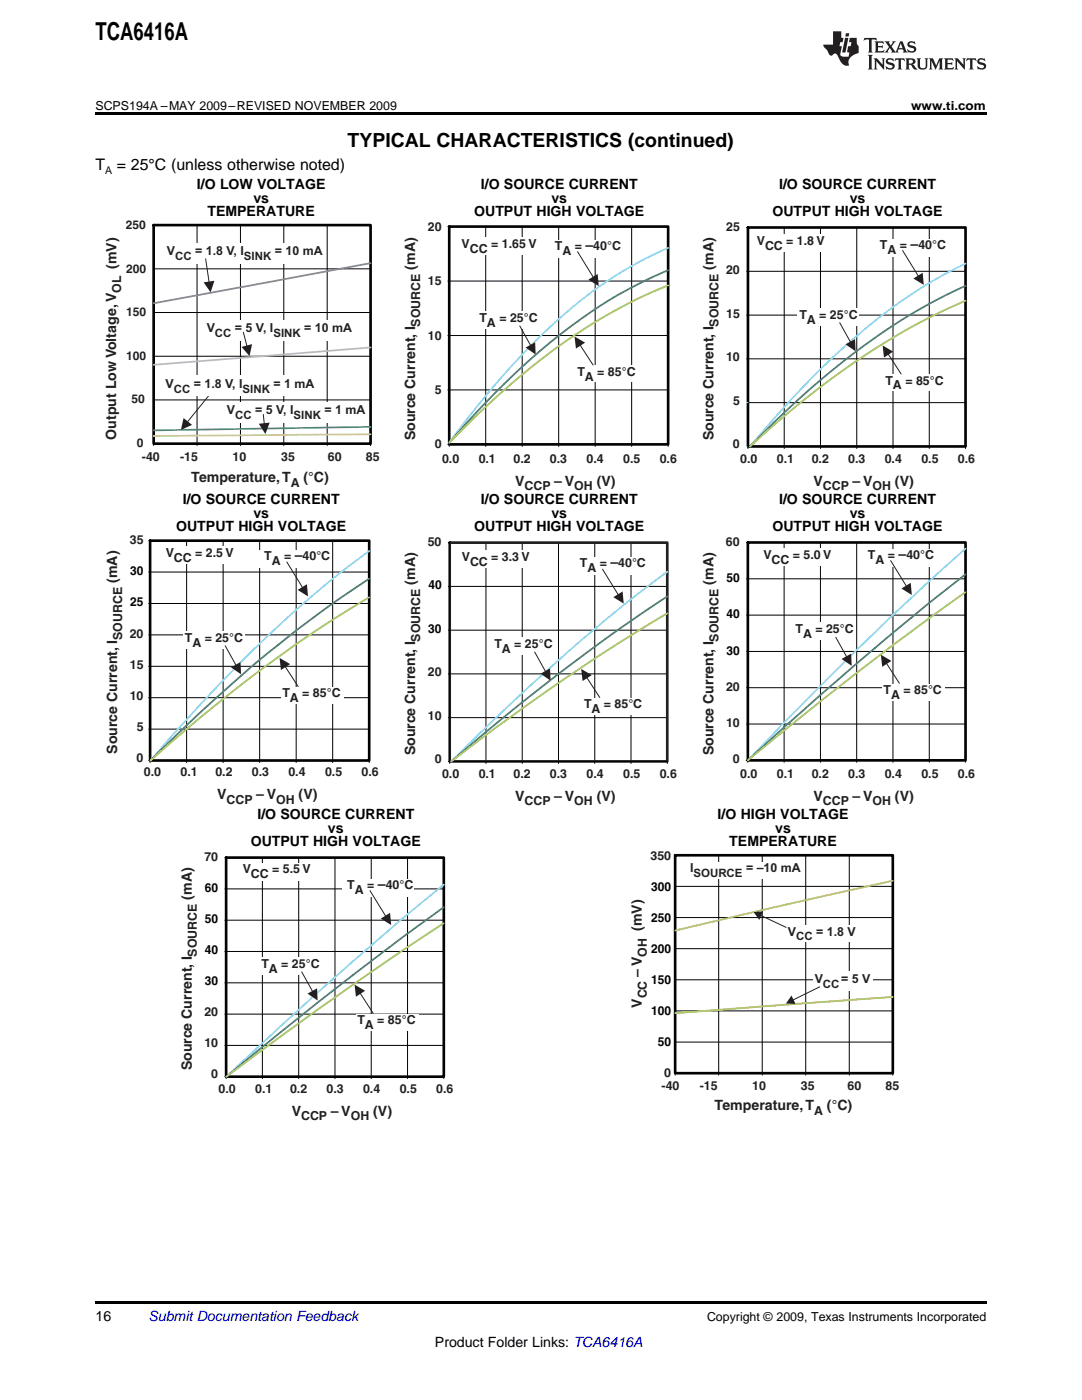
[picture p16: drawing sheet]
<svg xmlns="http://www.w3.org/2000/svg" width="216mm" height="279mm" viewBox="0 0 216 279" stroke-linecap="round" stroke-linejoin="round" font-family="sans-serif">
<defs><g id="words">
<text font-size="4.9" x="19" y="7.9">TCA6416A</text>
<text font-size="3.9" x="69.4" y="29.3">TYPICAL CHARACTERISTICS (continued)</text>
<g font-size="3.2">
<text x="19" y="34">T</text>
<text x="23.3" y="34">= 25°C (unless otherwise noted)</text>
</g>
<g font-size="2.8">
<text x="39.3" y="37.7">I/O LOW VOLTAGE</text>
<text x="50.6" y="40.4">vs</text>
<text x="96" y="37.7">I/O SOURCE CURRENT</text>
<text x="110" y="40.4">vs</text>
<text x="155.5" y="37.7">I/O SOURCE CURRENT</text>
<text x="169.5" y="40.4">vs</text>
<text x="41.4" y="43.1">TEMPERATURE</text>
<text x="94.6" y="43.1">OUTPUT HIGH VOLTAGE</text>
<text x="154.1" y="43.1">OUTPUT HIGH VOLTAGE</text>
<text x="36.5" y="100.6">I/O SOURCE CURRENT</text>
<text x="96" y="100.6">I/O SOURCE CURRENT</text>
<text x="155.5" y="100.6">I/O SOURCE CURRENT</text>
<text x="35.1" y="106">OUTPUT HIGH VOLTAGE</text>
<text x="50.6" y="103.3">vs</text>
<text x="94.6" y="106">OUTPUT HIGH VOLTAGE</text>
<text x="110" y="103.3">vs</text>
<text x="154.1" y="106">OUTPUT HIGH VOLTAGE</text>
<text x="169.5" y="103.3">vs</text>
<text x="51.4" y="163.5">I/O SOURCE CURRENT</text>
<text x="65.4" y="166.2">vs</text>
<text x="143.2" y="163.5">I/O HIGH VOLTAGE</text>
<text x="154.7" y="166.2">vs</text>
<text x="50" y="168.8">OUTPUT HIGH VOLTAGE</text>
<text x="145.5" y="168.8">TEMPERATURE</text>
<text x="19" y="263.6">16</text>
<text x="86.8" y="268.9">Product Folder Links: TCA6416A</text>
</g>
<g font-size="2.8" fill="#231f20">
<text x="23.2" y="53.6" transform="rotate(-90 23.2 53.6)">(mV)</text>
<text x="82.9" y="53.8" transform="rotate(-90 82.9 53.8)">(mA)</text>
<text x="116.8" y="49.9">–</text>
<text x="142.4" y="53.8" transform="rotate(-90 142.4 53.8)">(mA)</text>
<text x="181.7" y="49.7">–</text>
<text x="23.2" y="87.7" transform="rotate(-90 23.2 87.7)">Output Low Voltage,V</text>
<text x="82.9" y="87.9" transform="rotate(-90 82.9 87.9)">Source Current, I</text>
<text x="142.4" y="87.9" transform="rotate(-90 142.4 87.9)">Source Current, I</text>
<text x="38.2" y="96.2">Temperature,T</text>
<text x="60.6" y="96.2">(°C)</text>
<text x="102.8" y="96.9">V</text>
<text x="110.6" y="96.9">– V</text>
<text x="119.1" y="96.9">(V)</text>
<text x="162.3" y="96.9">V</text>
<text x="170.1" y="96.9">– V</text>
<text x="178.6" y="96.9">(V)</text>
<text x="58.8" y="111.8">–</text>
<text x="121.8" y="113.3">–</text>
<text x="179.3" y="111.5">–</text>
<text x="23.4" y="116.3" transform="rotate(-90 23.4 116.3)">(mA)</text>
<text x="82.9" y="116.7" transform="rotate(-90 82.9 116.7)">(mA)</text>
<text x="142.4" y="116.7" transform="rotate(-90 142.4 116.7)">(mA)</text>
<text x="23.4" y="150.4" transform="rotate(-90 23.4 150.4)">Source Current, I</text>
<text x="82.9" y="150.8" transform="rotate(-90 82.9 150.8)">Source Current, I</text>
<text x="142.4" y="150.8" transform="rotate(-90 142.4 150.8)">Source Current, I</text>
<text x="43.3" y="159.4">V</text>
<text x="51.1" y="159.4">– V</text>
<text x="59.6" y="159.4">(V)</text>
<text x="102.8" y="159.8">V</text>
<text x="110.6" y="159.8">– V</text>
<text x="119.1" y="159.8">(V)</text>
<text x="162.3" y="159.8">V</text>
<text x="170.1" y="159.8">– V</text>
<text x="178.6" y="159.8">(V)</text>
<text x="38.3" y="179.6" transform="rotate(-90 38.3 179.6)">(mA)</text>
<text x="75.4" y="177.4">–</text>
<text x="128" y="185.8" transform="rotate(-90 128 185.8)">(mV)</text>
<text x="128" y="194.9" transform="rotate(-90 128 194.9)">– V</text>
<text x="128" y="201.1" transform="rotate(-90 128 201.1)">V</text>
<text x="38.3" y="213.6" transform="rotate(-90 38.3 213.6)">Source Current, I</text>
<text x="142.6" y="221.6">Temperature,T</text>
<text x="165" y="221.6">(°C)</text>
<text x="58.2" y="222.6">V</text>
<text x="66" y="222.6">– V</text>
<text x="74.5" y="222.6">(V)</text>
</g>
<text font-size="2.8" fill="#0000c8" x="29.6" y="263.6">Submit Documentation Feedback</text>
<g font-size="2.5">
<text x="19" y="21.9">SCPS194A –MAY 2009–REVISED NOVEMBER 2009</text>
<text x="181.8" y="21.9">www.ti.com</text>
<text x="141.1" y="263.6">Copyright © 2009, Texas Instruments Incorporated</text>
</g>
<g font-size="2.5" fill="#231f20">
<text x="85.4" y="46.1">20</text>
<text x="144.9" y="46">25</text>
<text x="33.3" y="50.9">V</text>
<text x="38.9" y="50.9">= 1.8 V, I</text>
<text x="54.8" y="50.9">= 10 mA</text>
<text x="92.1" y="49.5">V</text>
<text x="93.8" y="50.5">CC</text>
<text x="98" y="49.5">= 1.65 V</text>
<text x="110.7" y="49.9">T</text>
<text x="112.2" y="50.9">A</text>
<text x="114.7" y="49.9">=</text>
<text x="118.4" y="49.9">40°C</text>
<text x="151" y="48.9">V</text>
<text x="152.6" y="49.9">CC</text>
<text x="156.9" y="48.9">= 1.8 V</text>
<text x="175.6" y="49.7">T</text>
<text x="177.1" y="50.6">A</text>
<text x="179.5" y="49.7">=</text>
<text x="183.2" y="49.7">40°C</text>
<text x="24.2" y="58.5" transform="rotate(-90 24.2 58.5)">OL</text>
<text x="85.4" y="56.9">15</text>
<text x="144.9" y="54.7">20</text>
<text x="83.9" y="65.2" transform="rotate(-90 83.9 65.2)">SOURCE</text>
<text x="95.7" y="64.3">T</text>
<text x="97.2" y="65.3">A</text>
<text x="99.6" y="64.3">= 25°C</text>
<text x="143.4" y="65.2" transform="rotate(-90 143.4 65.2)">SOURCE</text>
<text x="144.9" y="63.4">15</text>
<text x="159.5" y="63.6">T</text>
<text x="161" y="64.6">A</text>
<text x="163.5" y="63.6">= 25°C</text>
<text x="41.2" y="66.3">V</text>
<text x="46.9" y="66.3">= 5 V, I</text>
<text x="60.7" y="66.3">= 10 mA</text>
<text x="85.4" y="67.8">10</text>
<text x="33" y="77.4">V</text>
<text x="38.7" y="77.4">= 1.8 V, I</text>
<text x="54.6" y="77.4">= 1 mA</text>
<text x="115.2" y="75">T</text>
<text x="116.7" y="75.9">A</text>
<text x="119.2" y="75">= 85°C</text>
<text x="144.9" y="72.1">10</text>
<text x="176.7" y="76.7">T</text>
<text x="178.2" y="77.7">A</text>
<text x="180.7" y="76.7">= 85°C</text>
<text x="45.3" y="82.7">V</text>
<text x="50.9" y="82.7">= 5 V, I</text>
<text x="64.8" y="82.7">= 1 mA</text>
<text x="86.8" y="78.6">5</text>
<text x="146.3" y="80.8">5</text>
<text x="86.7" y="89.5">0</text>
<text x="146.3" y="89.5">0</text>
<text x="28.3" y="92">-40</text>
<text x="35.9" y="92">-15</text>
<text x="46.4" y="92">10</text>
<text x="56.1" y="92">35</text>
<text x="65.4" y="92">60</text>
<text x="73" y="92">85</text>
<text x="88.2" y="92.4">0.0</text>
<text x="95.5" y="92.4">0.1</text>
<text x="102.5" y="92.4">0.2</text>
<text x="109.7" y="92.4">0.3</text>
<text x="117" y="92.4">0.4</text>
<text x="124.4" y="92.4">0.5</text>
<text x="131.6" y="92.4">0.6</text>
<text x="147.7" y="92.4">0.0</text>
<text x="155" y="92.4">0.1</text>
<text x="162" y="92.4">0.2</text>
<text x="169.3" y="92.4">0.3</text>
<text x="176.5" y="92.4">0.4</text>
<text x="183.9" y="92.4">0.5</text>
<text x="191.2" y="92.4">0.6</text>
<text x="58" y="97.2">A</text>
<text x="104.7" y="97.9">CCP</text>
<text x="114.6" y="97.9">OH</text>
<text x="164.2" y="97.9">CCP</text>
<text x="174.1" y="97.9">OH</text>
<text x="25.9" y="108.6">35</text>
<text x="33.1" y="111.2">V</text>
<text x="34.7" y="112.2">CC</text>
<text x="39" y="111.2">= 2.5 V</text>
<text x="52.7" y="111.8">T</text>
<text x="54.2" y="112.8">A</text>
<text x="56.7" y="111.8">=</text>
<text x="60.4" y="111.8">40°C</text>
<text x="85.3" y="108.9">50</text>
<text x="92.1" y="111.9">V</text>
<text x="93.8" y="112.9">CC</text>
<text x="98" y="111.9">= 3.3 V</text>
<text x="115.7" y="113.3">T</text>
<text x="119.7" y="113.3">=</text>
<text x="123.4" y="113.3">40°C</text>
<text x="144.8" y="109">60</text>
<text x="152.3" y="111.6">V</text>
<text x="154" y="112.5">CC</text>
<text x="158.2" y="111.6">= 5.0 V</text>
<text x="173.2" y="111.5">T</text>
<text x="174.7" y="112.5">A</text>
<text x="177.2" y="111.5">=</text>
<text x="180.9" y="111.5">40°C</text>
<text x="117.2" y="114.2">A</text>
<text x="24.4" y="127.7" transform="rotate(-90 24.4 127.7)">SOURCE</text>
<text x="25.9" y="127.2">20</text>
<text x="36.9" y="128.1">T</text>
<text x="38.4" y="129.1">A</text>
<text x="40.9" y="128.1">= 25°C</text>
<text x="83.9" y="128" transform="rotate(-90 83.9 128)">SOURCE</text>
<text x="98.6" y="129.4">T</text>
<text x="100.2" y="130.4">A</text>
<text x="102.6" y="129.4">= 25°C</text>
<text x="143.4" y="128" transform="rotate(-90 143.4 128)">SOURCE</text>
<text x="158.7" y="126.4">T</text>
<text x="160.2" y="127.4">A</text>
<text x="162.7" y="126.4">= 25°C</text>
<text x="25.9" y="133.4">15</text>
<text x="85.4" y="135">20</text>
<text x="144.9" y="137.9">20</text>
<text x="25.9" y="139.6">10</text>
<text x="56.3" y="139.1">T</text>
<text x="57.9" y="140.1">A</text>
<text x="60.3" y="139.1">= 85°C</text>
<text x="85.4" y="143.7">10</text>
<text x="116.5" y="141.3">T</text>
<text x="118" y="142.3">A</text>
<text x="120.5" y="141.3">= 85°C</text>
<text x="176.3" y="138.5">T</text>
<text x="177.8" y="139.4">A</text>
<text x="180.3" y="138.5">= 85°C</text>
<text x="27.3" y="145.8">5</text>
<text x="144.9" y="145.1">10</text>
<text x="27.3" y="152">0</text>
<text x="28.7" y="154.9">0.0</text>
<text x="36" y="154.9">0.1</text>
<text x="43" y="154.9">0.2</text>
<text x="50.3" y="154.9">0.3</text>
<text x="57.6" y="154.9">0.4</text>
<text x="64.9" y="154.9">0.5</text>
<text x="72.2" y="154.9">0.6</text>
<text x="86.7" y="152.4">0</text>
<text x="88.2" y="155.2">0.0</text>
<text x="95.5" y="155.2">0.1</text>
<text x="102.5" y="155.2">0.2</text>
<text x="109.7" y="155.2">0.3</text>
<text x="117" y="155.2">0.4</text>
<text x="124.4" y="155.2">0.5</text>
<text x="131.6" y="155.2">0.6</text>
<text x="146.3" y="152.4">0</text>
<text x="147.7" y="155.2">0.0</text>
<text x="155" y="155.2">0.1</text>
<text x="162" y="155.2">0.2</text>
<text x="169.3" y="155.2">0.3</text>
<text x="176.5" y="155.2">0.4</text>
<text x="183.9" y="155.2">0.5</text>
<text x="191.2" y="155.2">0.6</text>
<text x="45.2" y="160.4">CCP</text>
<text x="55.1" y="160.4">OH</text>
<text x="104.7" y="160.7">CCP</text>
<text x="114.6" y="160.7">OH</text>
<text x="164.2" y="160.8">CCP</text>
<text x="174.1" y="160.8">OH</text>
<text x="40.8" y="171.8">70</text>
<text x="129.8" y="171.6">350</text>
<text x="48.4" y="174.3">V</text>
<text x="50.1" y="175.3">CC</text>
<text x="54.3" y="174.3">= 5.5 V</text>
<text x="69.3" y="177.4">T</text>
<text x="70.8" y="178.4">A</text>
<text x="73.3" y="177.4">=</text>
<text x="77" y="177.4">40°C</text>
<text x="137.7" y="174.1">I</text>
<text x="148.9" y="174.1">= –</text>
<text x="152.4" y="174.1">10 mA</text>
<text x="39.3" y="190.9" transform="rotate(-90 39.3 190.9)">SOURCE</text>
<text x="129" y="190.9" transform="rotate(-90 129 190.9)">OH</text>
<text x="157.2" y="186.7">V</text>
<text x="162.9" y="186.7">= 1.8 V</text>
<text x="52.2" y="193.2">T</text>
<text x="53.7" y="194.2">A</text>
<text x="56.1" y="193.2">= 25°C</text>
<text x="162.6" y="196.2">V</text>
<text x="167.9" y="196.2">= 5 V</text>
<text x="40.8" y="202.8">20</text>
<text x="129" y="199.3" transform="rotate(-90 129 199.3)">CC</text>
<text x="40.8" y="209">10</text>
<text x="71.3" y="204.3">T</text>
<text x="72.8" y="205.3">A</text>
<text x="75.3" y="204.3">= 85°C</text>
<text x="42.1" y="215.2">0</text>
<text x="132.6" y="215">0</text>
<text x="43.6" y="218.1">0.0</text>
<text x="50.9" y="218.1">0.1</text>
<text x="57.9" y="218.1">0.2</text>
<text x="65.2" y="218.1">0.3</text>
<text x="72.4" y="218.1">0.4</text>
<text x="79.8" y="218.1">0.5</text>
<text x="87.1" y="218.1">0.6</text>
<text x="132" y="217.6">-40</text>
<text x="139.6" y="217.6">-15</text>
<text x="150.1" y="217.6">10</text>
<text x="159.8" y="217.6">35</text>
<text x="169.1" y="217.6">60</text>
<text x="176.7" y="217.6">85</text>
<text x="60.1" y="223.6">CCP</text>
<text x="70" y="223.6">OH</text>
<text x="162.4" y="222.6">A</text>
</g>
<g font-size="2.5" fill="#010202">
<text x="26" y="114.8">30</text>
<text x="85.5" y="117.6">40</text>
<text x="145" y="116.2">50</text>
<text x="26" y="121">25</text>
<text x="145" y="123.4">40</text>
<text x="85.5" y="126.3">30</text>
<text x="145" y="130.7">30</text>
<text x="40.9" y="178">60</text>
<text x="130" y="177.8">300</text>
<text x="40.9" y="184.2">50</text>
<text x="130" y="184">250</text>
<text x="40.9" y="190.4">40</text>
<text x="130" y="190.2">200</text>
<text x="40.9" y="196.6">30</text>
<text x="130" y="196.4">150</text>
<text x="130" y="202.6">100</text>
<text x="131.3" y="208.8">50</text>
</g>
<g font-size="2.4" fill="#231f20">
<text x="25.1" y="45.8">250</text>
<text x="25.2" y="54.4">200</text>
<text x="25.2" y="63.1">150</text>
<text x="25.2" y="71.8">100</text>
<text x="26.3" y="80.5">50</text>
<text x="27.3" y="89.2">0</text>
</g>
<g font-size="2.3" fill="#231f20">
<text x="34.9" y="51.9">CC</text>
<text x="48.7" y="51.9">SINK</text>
<text x="42.9" y="67.2">CC</text>
<text x="54.6" y="67.2">SINK</text>
<text x="34.7" y="78.4">CC</text>
<text x="46.9" y="83.6">CC</text>
<text x="48.4" y="78.4">SINK</text>
<text x="58.6" y="83.6">SINK</text>
<text x="138.4" y="175">SOURCE</text>
<text x="158.9" y="187.7">CC</text>
<text x="164.2" y="197.1">CC</text>
</g>
<text font-size="2.1" x="21" y="34.6">A</text>
</g></defs>
<path d="M19 259.7h177.8v.5h-177.8z" fill="#000"/>
<path d="M45.1 171.2h43.5v43.7h-43.5z" fill-rule="evenodd" fill="#fff"/>
<g fill="none" stroke="#010202" stroke-width=".2">
<path d="M44.9 177.4h43.7M44.9 171.2h43.7v44.1M45.1 171.2v44.1M52.4 171.2v44.1M55.1 173.9h.2M59.6 171.2v44.1M66.8 171.2v44.1M74.1 171.2v44.1M81.3 171.2v44.1M44.9 196.1h43.7M44.9 189.9h43.7M44.9 183.6h43.7"/>
<path d="M44.9 208.6h43.7M44.9 202.4h43.7M44.9 214.9h43.7"/>
</g>
<path d="M45.1 171.2h43.5v43.7h-43.5z" fill="none" stroke="#010202" stroke-width=".53"/>
<path d="M88.6 176.5a689.3 689.3 0 0 0-24.5 20.9l-18.9 17.5" fill="none" stroke="#8dd7f7" stroke-width=".35"/>
<path d="M88.6 181.1a793 793 0 0 0-43.4 33.8" fill="none" stroke="#3b8476" stroke-width=".35"/>
<path d="M88.6 184.2a811.9 811.9 0 0 0-43.4 30.7" fill="none" stroke="#a6ce39" stroke-width=".35"/>
<g fill="#fff">
<path d="M48.3 172.2h13.9v3.5h-13.9z" fill-rule="evenodd"/>
<path d="M68.2 175.4h14.3v3.6h-14.3z" fill-rule="evenodd"/>
<path d="M51.8 191h12.2v3.6h-12.2z" fill-rule="evenodd"/>
<path d="M71 202.3h12.5v3.4h-12.5z" fill-rule="evenodd"/>
</g>
<path d="M73.8 177.7l3.2 5.1" fill="none" stroke="#231f20" stroke-width=".2"/>
<path d="M76 183.3l1.8-1.1 .2 2.4z" fill="#231f20"/>
<path d="M60.2 194l2.2 3.9" fill="none" stroke="#231f20" stroke-width=".2"/>
<path d="M61.4 198.3l1.9-1.1 .1 2.5z" fill="#231f20"/>
<path d="M71.9 198.2l2.5 4" fill="none" stroke="#231f20" stroke-width=".2"/>
<path d="M70.8 196.5l2.1 1.2-1.9 1.2z" fill="#231f20"/>
<path d="M134.7 170.7h43.5v43.5h-43.5z" fill-rule="evenodd" fill="#fff"/>
<path d="M134.7 176.9h43.5M143.4 170.7v43.9M152.1 170.7v43.9M160.8 170.7v43.9M169.5 170.7v43.9M134.7 195.5h43.5M134.7 189.3h43.5M134.7 183.1h43.5M134.7 208h43.5M134.7 201.7h43.5M134.7 214.6v-43.9h43.5v43.9M134.7 214.2h43.5" fill="none" stroke="#010202" stroke-width=".2"/>
<path d="M134.7 170.7h43.5v43.5h-43.5z" fill="none" stroke="#010202" stroke-width=".53"/>
<path d="M178.2 175.8l-23.6 5.3-19.9 4.6" fill="none" stroke="#f58345" stroke-width=".35"/>
<path d="M178.2 199l-43.5 3.2" fill="none" stroke="#feca0a" stroke-width=".35"/>
<g fill="#fff">
<path d="M137 172h23.4v3.3h-23.4z" fill-rule="evenodd"/>
<path d="M157 184.6h14v3.4h-14z" fill-rule="evenodd"/>
<path d="M162.2 193.8h11.9v3.9h-11.9z" fill-rule="evenodd"/>
</g>
<path d="M163.6 196.9l-5.4 2.7" fill="none" stroke="#231f20" stroke-width=".2"/>
<path d="M157.9 198.7l.8 1.7-1.9-.1z" fill="#231f20"/>
<path d="M151.8 182.7l5.1 2.4" fill="none" stroke="#231f20" stroke-width=".2"/>
<path d="M150.4 182l1.9-.1-.8 1.7z" fill="#231f20"/>
<path d="M89.7 108.3h43.4v43.7h-43.4z" fill-rule="evenodd" fill="#fff"/>
<g fill="none" stroke="#010202" stroke-width=".2">
<path d="M89.5 117h43.6M89.5 108.3h43.6v44.1M89.7 108.3v44.1M97 108.3v44.1M98.8 111.5h.2M104.2 108.3v44.1M111.4 108.3v44.1M118.7 108.3v44.1M125.9 108.3v44.1M89.5 134.5h43.6M89.5 125.8h43.6M89.5 143.2h43.6"/>
<path d="M89.5 152h43.6"/>
</g>
<path d="M89.7 108.3h43.4v43.7h-43.4z" fill="none" stroke="#231f20" stroke-width=".53"/>
<path d="M133.1 114.1a383.1 383.1 0 0 0-43.1 37.9" fill="none" stroke="#8dd7f7" stroke-width=".35"/>
<path d="M133.1 119a412.6 412.6 0 0 0-43.1 33" fill="none" stroke="#3b8476" stroke-width=".35"/>
<path d="M133.1 122.4a428.5 428.5 0 0 0-43.1 29.6" fill="none" stroke="#a6ce39" stroke-width=".35"/>
<g fill="#fff">
<path d="M92 109.8h13.9v3.4h-13.9z" fill-rule="evenodd"/>
<path d="M114.6 111.2h14.3v3.6h-14.3z" fill-rule="evenodd"/>
<path d="M98.3 127.2h12.2v3.5h-12.2z" fill-rule="evenodd"/>
<path d="M116.2 139.3h12.6v3.4h-12.6z" fill-rule="evenodd"/>
</g>
<path d="M120.2 113.6l3.2 5.1" fill="none" stroke="#231f20" stroke-width=".2"/>
<path d="M122.4 119.2l1.8-1.2 .3 2.5z" fill="#231f20"/>
<path d="M106.7 130.1l2.2 3.9" fill="none" stroke="#231f20" stroke-width=".2"/>
<path d="M107.9 134.5l1.9-1.1 .1 2.4z" fill="#231f20"/>
<path d="M117.1 135.2l2.6 4" fill="none" stroke="#231f20" stroke-width=".2"/>
<path d="M116 133.5l2.1 1.2-1.9 1.2z" fill="#231f20"/>
<path d="M149.2 108.3h43.5v43.4h-43.5z" fill-rule="evenodd" fill="#fff"/>
<g fill="none" stroke="#010202" stroke-width=".2">
<path d="M149 115.5h43.7M149 108.3h43.7v43.8M149.2 108.3v43.8M156.5 108.3v43.8M159 111.2h.2M163.7 108.3v43.8M170.9 108.3v43.8M178.2 108.3v43.8M185.4 108.3v43.8M149 137.2h43.7M149 130h43.7M149 122.8h43.7"/>
<path d="M149 144.5h43.7M149.2 151.7h43.5"/>
</g>
<path d="M149.2 108.3h43.5v43.4h-43.5z" fill="none" stroke="#010202" stroke-width=".53"/>
<path d="M149 151.7h.2" fill="none" stroke="#010202" stroke-width=".35"/>
<path d="M192.7 109.5a717.1 717.1 0 0 0-43.5 42.2" fill="none" stroke="#8dd7f7" stroke-width=".35"/>
<path d="M192.7 114.6a704.1 704.1 0 0 0-39.9 33.8l-3.6 3.3" fill="none" stroke="#3b8476" stroke-width=".35"/>
<path d="M192.7 118.2a729.7 729.7 0 0 0-43.5 33.5" fill="none" stroke="#a6ce39" stroke-width=".35"/>
<g fill="#fff">
<path d="M152.1 109.4h14v3.5h-14z" fill-rule="evenodd"/>
<path d="M172.1 109.5h14.3v3.6h-14.3z" fill-rule="evenodd"/>
<path d="M158.4 124.2h12.2v3.6h-12.2z" fill-rule="evenodd"/>
<path d="M176 136.5h12.5v3.3h-12.5z" fill-rule="evenodd"/>
</g>
<path d="M177.7 111.9l3.2 5.1" fill="none" stroke="#231f20" stroke-width=".2"/>
<path d="M179.9 117.5l1.8-1.2 .2 2.4z" fill="#231f20"/>
<path d="M166.8 127.2l2.1 3.9" fill="none" stroke="#231f20" stroke-width=".2"/>
<path d="M167.9 131.5l1.9-1 .1 2.4z" fill="#231f20"/>
<path d="M176.9 132.4l2.6 4" fill="none" stroke="#231f20" stroke-width=".2"/>
<path d="M175.8 130.7l2.1 1.2-1.9 1.2z" fill="#231f20"/>
<path d="M30 107.9h43.7v43.9h-43.7z" fill-rule="evenodd" fill="#fff"/>
<g fill="none" stroke="#010202" stroke-width=".2">
<path d="M29.7 114.2h44M29.7 107.9h44v44.3M30 107.9v44.3M37.2 107.9v44.3M39.7 110.8h.3M44.5 107.9v44.3M51.8 107.9v44.3M59.1 107.9v44.3M66.4 107.9v44.3M29.7 139.2h44M29.7 133h44M29.7 126.7h44"/>
<path d="M29.7 120.4h44M29.7 145.5h44M29.7 151.8h44"/>
</g>
<path d="M30 107.9h43.7v43.9h-43.7z" fill="none" stroke="#010202" stroke-width=".53"/>
<path d="M73.7 109.9a239.5 239.5 0 0 0-36.5 33.7l-7.2 8.2" fill="none" stroke="#8dd7f7" stroke-width=".35"/>
<path d="M73.7 115.5a254.5 254.5 0 0 0-39.2 31.9l-4.5 4.4" fill="none" stroke="#3b8476" stroke-width=".35"/>
<path d="M73.7 119.2a277.1 277.1 0 0 0-43.7 32.6" fill="none" stroke="#a6ce39" stroke-width=".35"/>
<g fill="#fff">
<path d="M32.9 109.1h13.9v3.5h-13.9z" fill-rule="evenodd"/>
<path d="M51.6 109.8h14.3v3.6h-14.3z" fill-rule="evenodd"/>
<path d="M36.6 125.9h12.1v3.6h-12.1z" fill-rule="evenodd"/>
<path d="M56.1 137.1h12.5v3.4h-12.5z" fill-rule="evenodd"/>
</g>
<path d="M57.2 112.2l3.2 5.1" fill="none" stroke="#231f20" stroke-width=".2"/>
<path d="M59.4 117.7l1.8-1.1 .3 2.4z" fill="#231f20"/>
<path d="M44.9 128.9l2.2 3.9" fill="none" stroke="#231f20" stroke-width=".2"/>
<path d="M46.1 133.2l1.9-1.1 .1 2.5z" fill="#231f20"/>
<path d="M56.9 133l2.6 4" fill="none" stroke="#231f20" stroke-width=".2"/>
<path d="M55.8 131.3l2.1 1.2-1.8 1.2z" fill="#231f20"/>
<path d="M89.6 45.2h43.7v43.5h-43.7z" fill-rule="evenodd" fill="#fff"/>
<path d="M89.4 56.1h43.9M89.4 45.2h43.9v43.9M89.6 45.2v43.9M96.9 45.2v43.9M104.2 45.2v43.9M111.5 45.2v43.9M118.8 45.2v43.9M126 45.2v43.9M89.4 77.8h43.9M89.4 67h43.9M89.4 88.7h43.9" fill="none" stroke="#010202" stroke-width=".2"/>
<path d="M89.6 45.2h43.7v43.5h-43.7z" fill="none" stroke="#010202" stroke-width=".53"/>
<path d="M133.3 49.5a84.1 84.1 0 0 0-27.3 19.4 182.2 182.2 0 0 0-16.4 19.4" fill="none" stroke="#8dd7f7" stroke-width=".35"/>
<path d="M133.3 53.9a103.7 103.7 0 0 0-32.7 22.8l-5.5 5.6-5.5 6.1" fill="none" stroke="#3b8476" stroke-width=".35"/>
<path d="M133.3 56.9a116.2 116.2 0 0 0-35.5 23.4l-8.2 8.1" fill="none" stroke="#a6ce39" stroke-width=".35"/>
<g fill="#fff">
<path d="M91.9 47.4h13.9v3.4h-13.9z" fill-rule="evenodd"/>
<path d="M109.6 47.9h14.3v3.6h-14.3z" fill-rule="evenodd"/>
<path d="M95.3 62.1h12.2v3.6h-12.2z" fill-rule="evenodd"/>
<path d="M114.9 73h12.5v3.3h-12.5z" fill-rule="evenodd"/>
</g>
<path d="M115.2 50.2l3.2 5.1" fill="none" stroke="#231f20" stroke-width=".2"/>
<path d="M117.4 55.8l1.9-1.1 .2 2.4z" fill="#231f20"/>
<path d="M103.7 65l2.2 3.9" fill="none" stroke="#231f20" stroke-width=".2"/>
<path d="M104.9 69.4l1.9-1.1 .1 2.4z" fill="#231f20"/>
<path d="M115.8 68.9l2.5 4" fill="none" stroke="#231f20" stroke-width=".2"/>
<path d="M114.6 67.2l2.1 1.2-1.8 1.2z" fill="#231f20"/>
<path d="M149.2 45.4h43.5v43.7h-43.5z" fill-rule="evenodd" fill="#fff"/>
<g fill="none" stroke="#010202" stroke-width=".2">
<path d="M149 54.1h43.7M149 45.4h43.7v44.1M149.2 45.4v44.1M156.5 45.4v44.1M157.6 48.5h.3M163.7 45.4v44.1M171 45.4v44.1M178.2 45.4v44.1M185.4 45.4v44.1M149 71.6h43.7M149 62.9h43.7M149.2 80.4h43.5"/>
<path d="M149.2 89.1h43.5"/>
</g>
<path d="M149.2 45.4h43.5v43.7h-43.5z" fill="none" stroke="#010202" stroke-width=".53"/>
<path d="M149 89.1h.2M149 80.4h.2" fill="none" stroke="#8dd7f7" stroke-width=".2"/>
<path d="M192.7 52.6a112.8 112.8 0 0 0-32.6 24.8l-5.4 5.9-5 5.8" fill="none" stroke="#8dd7f7" stroke-width=".35"/>
<path d="M192.7 57a122.2 122.2 0 0 0-30.8 20.4l-7.2 6.7-5 5" fill="none" stroke="#3b8476" stroke-width=".35"/>
<path d="M192.7 60a147.4 147.4 0 0 0-39.8 26.2l-3.2 2.9" fill="none" stroke="#a6ce39" stroke-width=".35"/>
<g fill="#fff">
<path d="M150.8 46.8h13.9v3.5h-13.9z" fill-rule="evenodd"/>
<path d="M174.5 47.6h14.3v3.6h-14.3z" fill-rule="evenodd"/>
<path d="M159.2 61.4h12.2v3.6h-12.2z" fill-rule="evenodd"/>
<path d="M176.4 74.7h12.5v3.4h-12.5z" fill-rule="evenodd"/>
</g>
<path d="M180.1 50l3.1 5.1" fill="none" stroke="#231f20" stroke-width=".2"/>
<path d="M182.3 55.6l1.8-1.2 .2 2.5z" fill="#231f20"/>
<path d="M167.6 64.4l2.1 3.9" fill="none" stroke="#231f20" stroke-width=".2"/>
<path d="M168.7 68.7l1.9-1 .1 2.4z" fill="#231f20"/>
<path d="M177.2 70.7l2.6 3.9" fill="none" stroke="#231f20" stroke-width=".2"/>
<path d="M176.1 68.9l2.1 1.3-1.8 1.2z" fill="#231f20"/>
<path d="M30.7 44.9h43.2v43.6h-43.2z" fill-rule="evenodd" fill="#fff"/>
<path d="M30.7 53.7h43.2M39.3 44.9v44.1M48 44.9v44.1M56.6 44.9v44.1M65.3 44.9v44.1M30.7 79.8h43.2M30.7 71.1h43.2M30.7 62.4h43.2M30.7 89v-44.1h43.2v44.1M30.7 88.5h43.2" fill="none" stroke="#010202" stroke-width=".2"/>
<path d="M30.7 44.9h43.2v43.6h-43.2z" fill="none" stroke="#010202" stroke-width=".53"/>
<path d="M73.9 85.2l-43.2 .7" fill="none" stroke="#4ca391" stroke-width=".35"/>
<path d="M73.9 86.7l-43.2 .3" fill="none" stroke="#d2e287" stroke-width=".35"/>
<path d="M73.9 52.5l-43.2 8" fill="none" stroke="#756fb3" stroke-width=".35"/>
<path d="M73.9 69.3l-43.2 3.5" fill="none" stroke="#a3c2d1" stroke-width=".35"/>
<path d="M41.6 79l-4.2 5.2" fill="none" stroke="#231f20" stroke-width=".2"/>
<path d="M36.6 83.4l1.7 1.4-2.2 1z" fill="#231f20"/>
<g fill="#fff">
<path d="M45.1 80.3h28v4h-28z" fill-rule="evenodd"/>
<path d="M32.8 75h28.1v4h-28.1z" fill-rule="evenodd"/>
<path d="M41 63.9h28.1v4h-28.1z" fill-rule="evenodd"/>
<path d="M33.1 48.5h28v4h-28z" fill-rule="evenodd"/>
</g>
<path d="M52.5 82.7l.2 1.9" fill="none" stroke="#231f20" stroke-width=".2"/>
<path d="M51.6 84.6l2.2-.3-.8 2.3z" fill="#231f20"/>
<path d="M48.6 66.3l.7 2.8" fill="none" stroke="#231f20" stroke-width=".2"/>
<path d="M48.2 69.2l2.1-.5-.5 2.4z" fill="#231f20"/>
<path d="M41 51.7l.7 4.6" fill="none" stroke="#231f20" stroke-width=".2"/>
<path d="M40.6 56.4l2.2-.4-.8 2.3z" fill="#231f20"/>
<path d="M19 22.5h177.8v.5h-177.8z" fill="#000"/>
<g fill="#231f20">
<path d="M172.5 7.6l-.1 .5 .4-.2h.6v.1v2.1l-.2 .4h.9l-.2-.4v-2.1l.1-.1h.5l.5 .2-.2-.5zM174.5 8.3l.2 .3v1.5l-.2 .4h1.8l.2-.6a1.04 1.04 0 0 1-1.3 .2v-.7h.6l.3 .2v-.6l-.3 .2h-.6v-.6l.8-.1 .4 .3-.2-.5zM176.5 8.3l.9 1.1-.9 1.1h.8l-.2-.2 .4-.7 .5 .7-.2 .2h1.5l-.2-.2 .2-.4h.9l.1 .4-.2 .2h1l-.3-.3-.7-1.9h-.5l-.9 2-.8-1 .9-1h-.8l.1 .3-.4 .5-.3-.6 .1-.2zM179.7 8.6l.4 1h-.7zM181.3 8.4a.63 .63 0 0 0-.2 .7 .63 .63 0 0 0 .6 .4l.6 .2 .1 .2a.75 .75 0 0 1-.7 .4 .75 .75 0 0 1-.6-.5l.1 .7 .1-.1a1.11 1.11 0 0 0 1.5-.6 1.13 1.13 0 0 0-1.2-.8l-.1-.4a1.04 1.04 0 0 1 1.2 .2l-.2-.5-.2 .1-.4-.2zM173.2 10.9l.2 .4v2.2l-.2 .4h1l-.3-.4v-2.2l.3-.4zM174.3 11.6l.3 .4v1.5l-.3 .4h.8l-.2-.4v-1.3l1.5 1.7v-1.9l.2-.4h-.7l.2 .4v.9l-1.1-1.3zM177 11.8a.62 .62 0 0 0-.2 .7 .62 .62 0 0 0 .6 .4l.6 .1 .1 .3a.76 .76 0 0 1-.7 .3 .76 .76 0 0 1-.7-.4l.2 .7 .1-.1a1.11 1.11 0 0 0 1.5-.6 1.13 1.13 0 0 0-1.2-.8l-.1-.4a1.04 1.04 0 0 1 1.2 .2l-.2-.6-.2 .1-.5-.1zM178.7 11.6l-.2 .6a.61 .61 0 0 1 .8-.3v1.6l-.2 .4h.9l-.2-.4v-1.6a.63 .63 0 0 1 .7 .3l-.1-.6zM180.6 11.6l.3 .4v1.5l-.3 .4h1l-.2-.2-.1-.8 .6 .2a.76 .76 0 0 0 1.2 .7l-1-1a.58 .58 0 0 0 .6-.5 .58 .58 0 0 0-.5-.6zM181.4 11.9h.1a.45 .45 0 0 1 .5 .1 .45 .45 0 0 1 .1 .5l-.8 .2zM182.9 11.6l.2 .2a2.17 2.17 0 0 0 .3 1.9 .99 .99 0 0 0 1.6-.6v-1.1l.2-.4h-.7l.2 .2a1.92 1.92 0 0 1-.2 1.8 .6 .6 0 0 1-.9-.5v-1.1l.2-.4zM185.4 11.6l.2 .4v1.5l-.2 .4h.7l-.2-.4v-1.4l.8 1.8 .8-1.8v1.4l-.2 .4h.9l-.2-.4v-1.5l.2-.4h-.8l-.6 1.5-.6-1.5zM188.4 11.6l.2 .4v1.5l-.2 .4h1.8l.1-.6a1.04 1.04 0 0 1-1.2 .1v-.6h.5l.4 .2v-.6l-.4 .2h-.5v-.7h.8l.3 .3-.1-.6zM190.5 11.6l.2 .4v1.5l-.2 .4h.7l-.2-.4v-1.3l1.5 1.7v-1.9l.2-.4h-.7l.2 .4v.9l-1.1-1.3zM192.9 11.6l-.1 .6a.61 .61 0 0 1 .7-.3l.1 1.6-.3 .4h1l-.3-.4 .1-1.6a.63 .63 0 0 1 .7 .3l-.1-.6zM195.2 11.8a.62 .62 0 0 0-.2 .7 .62 .62 0 0 0 .6 .4l.6 .1 .1 .3a.76 .76 0 0 1-.7 .3 .76 .76 0 0 1-.6-.4l.1 .7 .1-.1a1.11 1.11 0 0 0 1.6-.6 1.13 1.13 0 0 0-1.3-.8l-.1-.4a1.04 1.04 0 0 1 1.2 .2l-.1-.6-.2 .1-.5-.1z"/>
<path d="M166.2 6.3v2.6h-1.9v.4l.8 .9a.91 .91 0 0 0 1 .8 .56 .56 0 0 1 .5-.3 .56 .56 0 0 1 .5 .3l.4 .8a1.53 1.53 0 0 0 1.9 1.2 1.54 1.54 0 0 1 1-2.1l.9-.3v-1.4a1.52 1.52 0 0 1-.4-1.6h-1.3l-.2 .8h.5l-.2 .8h-.5l-.1 1v.2l.4 .1-.2 .8a1.93 1.93 0 0 1-1.6-.3l.3-1.8h-.5l.2-.8h.4l.2-.8h-.4v-1.3zM168.6 7.6l-.6 2.9h.7l.6-2.9zM168.8 6.6l-.1 .7h.6l.2-.7z"/>
</g>
<use href="#words"/>
</svg>
